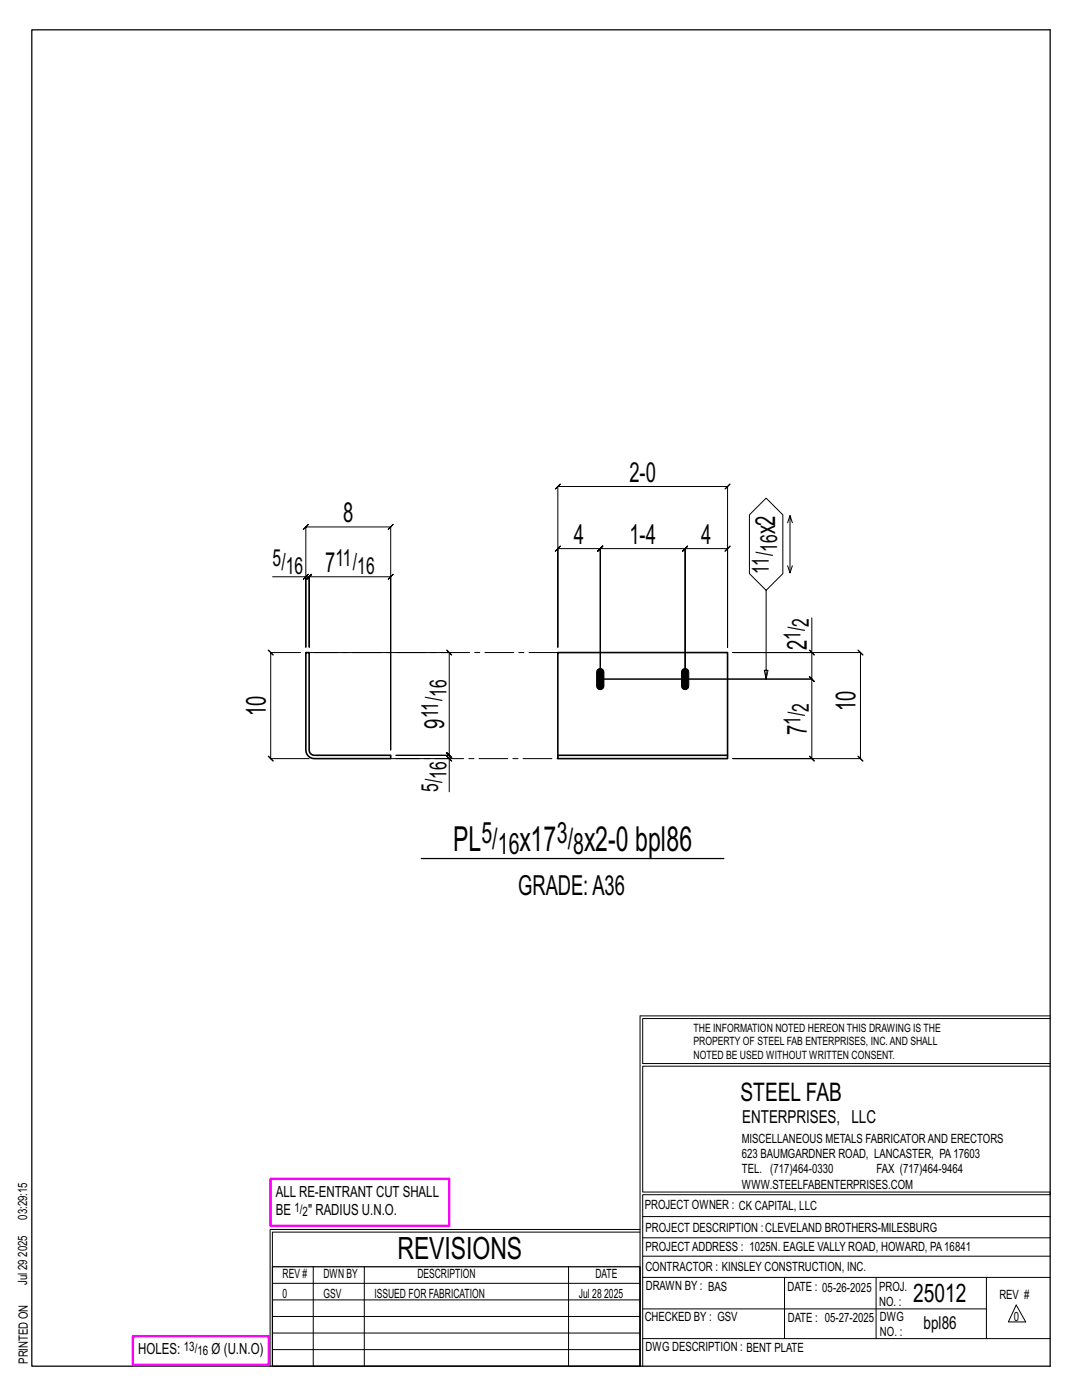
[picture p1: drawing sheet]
<svg xmlns="http://www.w3.org/2000/svg" width="216mm" height="279mm" viewBox="0 0 216 279" stroke-linecap="round" stroke-linejoin="round" font-family="sans-serif">
<defs><g id="words">
<g font-size="6.9">
<text x="90.4" y="169.9">PL</text>
<text x="103.7" y="169.9">x17</text>
<text x="116.6" y="169.9">x2-0 bpl86</text>
</g>
<text font-size="6.1" x="79.3" y="251.3">REVISIONS</text>
<g font-size="5.9">
<text x="96.1" y="168.3">5/</text>
<text x="99.3" y="170.4">16</text>
<text x="111.1" y="168.3">3/</text>
<text x="114.4" y="170.4">8</text>
</g>
<g font-size="5.5">
<text x="125.6" y="96.1">2-0</text>
<text x="68.5" y="104.2">8</text>
<text x="154.6" y="106.6" transform="rotate(-90 154.6 106.6)">x2</text>
<text x="114.5" y="108.5">4</text>
<text x="125.6" y="108.5">1-4</text>
<text x="139.9" y="108.5">4</text>
<text x="64.9" y="114.1">7</text>
<text x="161" y="129.7" transform="rotate(-90 161 129.7)">2</text>
<text x="53" y="142.9" transform="rotate(-90 53 142.9)">10</text>
<text x="170.7" y="142" transform="rotate(-90 170.7 142)">10</text>
<text x="88.7" y="145.4" transform="rotate(-90 88.7 145.4)">9</text>
<text x="161" y="146.7" transform="rotate(-90 161 146.7)">7</text>
<text x="103.4" y="178.6">GRADE:A36</text>
</g>
<g font-size="5.1">
<text x="147.8" y="219.8">STEEL FAB</text>
<text x="182.2" y="259.9">25012</text>
</g>
<g font-size="4.7">
<text x="54.4" y="112.9">5/</text>
<text x="66.9" y="112.9">11/</text>
<text x="155.1" y="110.1" transform="rotate(-90 155.1 110.1)">16</text>
<text x="57" y="114.5">16</text>
<text x="71.3" y="114.5">16</text>
<text x="153.4" y="114.5" transform="rotate(-90 153.4 114.5)">11/</text>
<text x="161.4" y="125" transform="rotate(-90 161.4 125)">2</text>
<text x="159.8" y="127.7" transform="rotate(-90 159.8 127.7)">1/</text>
<text x="87.4" y="143.4" transform="rotate(-90 87.4 143.4)">11/</text>
<text x="89.1" y="139" transform="rotate(-90 89.1 139)">16</text>
<text x="161.4" y="142" transform="rotate(-90 161.4 142)">2</text>
<text x="159.8" y="144.6" transform="rotate(-90 159.8 144.6)">1/</text>
<text x="89.1" y="155.4" transform="rotate(-90 89.1 155.4)">16</text>
<text x="87.4" y="158" transform="rotate(-90 87.4 158)">5/</text>
</g>
<g font-size="3.6">
<text x="148.1" y="224.1">ENTERPRISES, LLC</text>
<text x="184.3" y="265.2">bpl86</text>
</g>
<g font-size="3.1">
<text x="55" y="238.9">ALL RE-ENTRANT CUT SHALL</text>
<text x="55" y="242.5">BE</text>
<text x="61.5" y="242.5">&quot; RADIUS U.N.O.</text>
<text x="27.6" y="270.2">HOLES:</text>
<text x="42.2" y="270.2">Ø (U.N.O)</text>
</g>
<g font-size="2.6">
<text x="58.8" y="241.8">1/</text>
<text x="60.4" y="242.7">2</text>
<text x="36.7" y="269.6">13/</text>
<text x="39.4" y="270.5">16</text>
</g>
<g font-size="2.5">
<text x="148" y="231.2">623 BAUMGARDNER ROAD, LANCASTER, PA17603</text>
<text x="148" y="228.1">MISCELLANEOUS METALS FABRICATORAND ERECTORS</text>
<text x="148" y="237.2">WWW.STEELFABENTERPRISES.COM</text>
<text x="148" y="234.2">TEL. (717)464-0330</text>
<text x="174.9" y="234.2">FAX (717)464-9464</text>
<text x="5.4" y="243.4" transform="rotate(-90 5.4 243.4)">03:29:15</text>
<text x="128.7" y="241.3">PROJECT OWNER : CK CAPITAL, LLC</text>
<text x="128.8" y="246">PROJECT DESCRIPTION :CLEVELAND BROTHERS-MILESBURG</text>
<text x="5.4" y="250.8" transform="rotate(-90 5.4 250.8)">2025</text>
<text x="128.8" y="249.7">PROJECTADDRESS : 1025N. EAGLE VALLY ROAD, HOWARD, PA16841</text>
<text x="5.4" y="256.5" transform="rotate(-90 5.4 256.5)">Jul 29</text>
<text x="56.4" y="255">REV #</text>
<text x="64.5" y="255">DWN BY</text>
<text x="83.3" y="255">DESCRIPTION</text>
<text x="118.8" y="255">DATE</text>
<text x="128.8" y="253.7">CONTRACTOR : KINSLEY CONSTRUCTION, INC.</text>
<text x="128.9" y="257.5">DRAWN BY : BAS</text>
<text x="157.1" y="257.6">DATE : 05-26-2025</text>
<text x="175.4" y="257.7">PROJ.</text>
<text x="56.4" y="259">0</text>
<text x="64.5" y="259">GSV</text>
<text x="74.7" y="259">ISSUED FOR FABRICATION</text>
<text x="115.5" y="259">Jul 28</text>
<text x="120.6" y="259">2025</text>
<text x="128.6" y="263.7">CHECKED BY : GSV</text>
<text x="157.2" y="263.7">DATE : 05-27-2025</text>
<text x="175.4" y="260.7">NO. :</text>
<text x="175.6" y="263.7">DWG</text>
<text x="199.4" y="259.2">REV #</text>
<text x="202.3" y="263.7">0</text>
<text x="128.8" y="269.7">DWG DESCRIPTION : BENT PLATE</text>
<text x="175.6" y="266.7">NO. :</text>
<text x="5.5" y="272.2" transform="rotate(-90 5.5 272.2)">PRINTED ON</text>
</g>
<g font-size="2.3">
<text x="138.4" y="208.6">PROPERTY OF STEEL FAB ENTERPRISES, INC.AND SHALL</text>
<text x="138.4" y="205.9">THE INFORMATION NOTED HEREON THIS DRAWING IS THE</text>
<text x="138.4" y="211.3">NOTED BE USED WITHOUT WRITTEN CONSENT.</text>
</g>
</g></defs>
<g fill="none" stroke="#000" stroke-width=".2">
<path d="M111.8 96.6l-.5 .5h33.9l-.5 .5 1-1-.5 .5v32.1v-19.7l.5-.5-1 1 .5-.5h-8.5l.5-.5-1 1 .5-.5v26v-26l.5-.5-1 1 .5-.5h-16.9l.5-.5-1 1 .5-.5v26v-26l.5-.5-1 1 .5-.5h-8.5l.5-.5-1 1 .5-.5v19.7v-32.1l-.5 .5zM54.4 115.1h6.6v14.1v-24l-.5 .5 1-1-.5 .5h17l-.5 .5 1-1-.5 .5v44.5v-34.6l.5-.5-1 1 .5-.5h-16.3l.5-.5-1 1 .5-.5v14.1v-14.1l.5-.5-1 1 .5-.5h-.7M61 115.1l-.5 .5 1-1zM152.9 117.8l3.3-3.3v-11.8l-3.3-3.3-3.4 3.3v11.8l3.4 3.3v17.7l-.4-1.7h.7l-.3 1.7M157.2 112.9l.4 1.4 .5-1.4M157.6 102.9l-.4 1.4M158.1 104.3l-.5-1.4v11.4M60 130.2h-6l-.5-.5 1 1-.5-.5v21.2l-.5-.5 1 1-.5-.5h7.7M62.7 130.2h26.9l-.5-.5 1 1-.5-.5v20.5l-.5-.5 1 1-.5-.5h-10.6h10.6l-.5-.5 1 1-.5-.5v.7M161.5 129.7l1 1zM162 123.3v6.9h-15.8h25.5l-.5-.5 1 1-.5-.5v21.2l-.5-.5 1 1-.5-.5h-25.5h15.8l.5 .5-1-1 .5 .5v-15.9l.5 .5-1-1 .5 .5h-42.2h42.2l.5 .5-1-1 .5 .5v-5.3M79 151.4h10.6v6.6"/>
<path d="M89.1 150.9l1 1zM127.7 202.7v70M127.7 202.7h81.8M209.5 203.3h-81.3v9h81.3M209.5 212.8h-81.3v25.1h81.3v.5h-81.3v34.3M54.4 259.4h73.3M54.4 256.1h73.3M62.5 252.8v19.9M72.7 252.8v19.9M113.4 252.8v19.9M127.7 245.4h-73.8v27.3M127.7 245.9h-73.3v6.9"/>
<path d="M128.2 242.8h81.3M128.2 254.9h81.3M128.2 250.7h81.3M128.2 247h81.3M156.5 254.9v12.2M174.8 254.9v12.2M196.8 254.9v12.2M54.4 269.3h73.3M54.4 266h73.3M54.4 262.7h73.3M128.2 261.2h68.6M128.2 267.1h81.3"/>
<path d="M202.8 260.4l1.9 3.4h-3.5z"/>
</g>
<path d="M6.3 6h203.2v266.7h-203.2zM84.1 171.3h60.3M54.4 252.8h73.3v19.9h-73.3z" fill="none" stroke="#000" stroke-width=".25"/>
<path d="M54 235.3h35.6v9.3h-35.6zM26.5 266.7h27.1v5.7h-27.1z" fill="none" stroke="#f0f" stroke-width=".5"/>
<path d="M119.3 133.6a.73 .73 0 0 1 .8-.1 .73 .73 0 0 1 .4 .6v2.8a.73 .73 0 0 1-.7 .7 .73 .73 0 0 1-.8-.7v-2.8zM136.2 133.6a.73 .73 0 0 1 .8-.1 .73 .73 0 0 1 .4 .6v2.8a.73 .73 0 0 1-.7 .7 .73 .73 0 0 1-.7-.7v-2.8z" fill="#000" stroke="#000" stroke-width=".2"/>
<path d="M61 130.2h.7v19.5l.3 .7 .7 .3h15.3v.7h-15.3a1.72 1.72 0 0 1-1.7-1.7zM111.3 150.7h33.9v.7h-33.9zM111.3 150.7v-20.5h33.9v20.5" fill="none" stroke="#000" stroke-width=".32"/>
<path d="M111.3 130.2h-49.6M78 151.4h33.3" fill="none" stroke="#000" stroke-width=".2" stroke-dasharray="5.8 1 1 1"/>
<use href="#words"/>
</svg>
